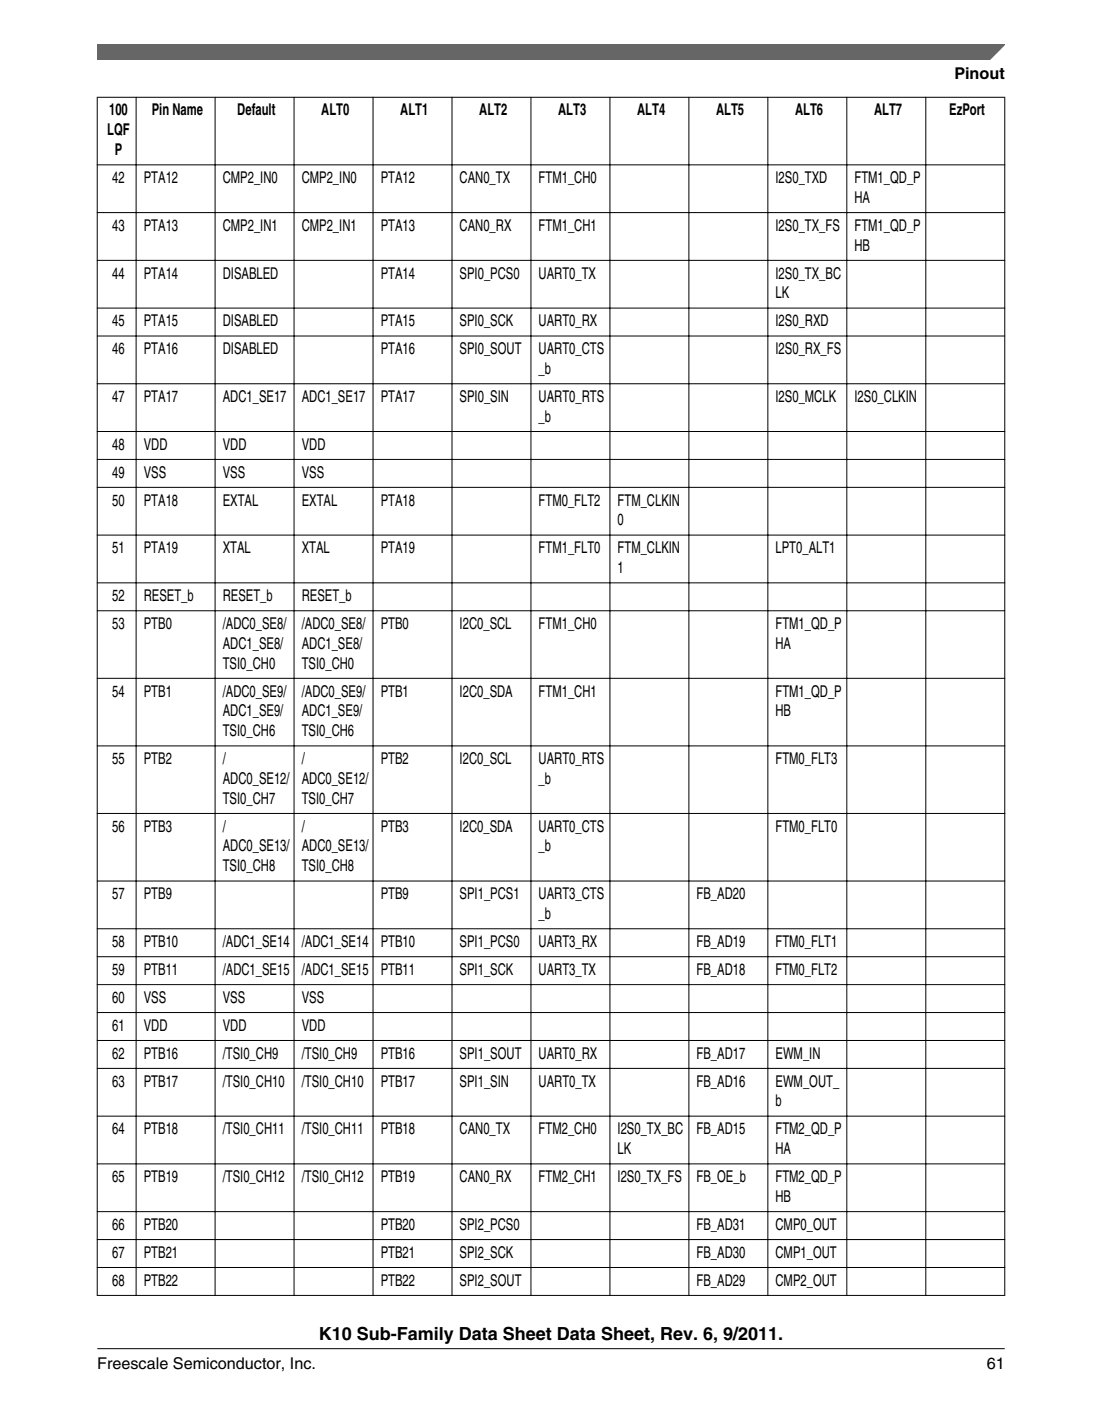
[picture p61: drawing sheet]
<svg xmlns="http://www.w3.org/2000/svg" width="216mm" height="274mm" viewBox="0 0 216 274" stroke-linecap="round" stroke-linejoin="round" font-family="sans-serif">
<defs><g id="words">
<text font-size="3.5" x="62.5" y="262.3">K10 Sub-Family Data Sheet Data Sheet, Rev. 6, 9/2011.</text>
<g font-size="3.2">
<text x="187" y="15.5">Pinout</text>
<text x="21.4" y="22.6">100</text>
<text x="29.7" y="22.6">Pin Name</text>
<text x="46.5" y="22.6">Default</text>
<text x="62.9" y="22.6">ALT0</text>
<text x="78.4" y="22.6">ALT1</text>
<text x="93.9" y="22.6">ALT2</text>
<text x="109.4" y="22.6">ALT3</text>
<text x="124.8" y="22.6">ALT4</text>
<text x="140.3" y="22.6">ALT5</text>
<text x="155.8" y="22.6">ALT6</text>
<text x="171.2" y="22.6">ALT7</text>
<text x="186" y="22.6">EzPort</text>
<text x="21" y="26.5">LQF</text>
<text x="22" y="35.8">42</text>
<text x="22.5" y="30.4">P</text>
<text x="28.2" y="35.8">PTA12</text>
<text x="43.6" y="35.8">CMP2_IN0</text>
<text x="59.1" y="35.8">CMP2_IN0</text>
<text x="74.6" y="35.8">PTA12</text>
<text x="90.1" y="35.8">CAN0_TX</text>
<text x="105.5" y="35.8">FTM1_CH0</text>
<text x="151.9" y="35.8">I2S0_TXD</text>
<text x="167.4" y="35.8">FTM1_QD_P</text>
<text x="167.4" y="39.7">HA</text>
<text x="22" y="45.2">43</text>
<text x="28.2" y="45.2">PTA13</text>
<text x="43.6" y="45.2">CMP2_IN1</text>
<text x="59.1" y="45.2">CMP2_IN1</text>
<text x="74.6" y="45.2">PTA13</text>
<text x="90.1" y="45.2">CAN0_RX</text>
<text x="105.5" y="45.2">FTM1_CH1</text>
<text x="151.9" y="45.2">I2S0_TX_FS</text>
<text x="167.4" y="45.2">FTM1_QD_P</text>
<text x="167.4" y="49.1">HB</text>
<text x="22" y="54.5">44</text>
<text x="28.2" y="54.5">PTA14</text>
<text x="43.6" y="54.5">DISABLED</text>
<text x="74.6" y="54.5">PTA14</text>
<text x="90.1" y="54.5">SPI0_PCS0</text>
<text x="105.5" y="54.5">UART0_TX</text>
<text x="151.9" y="54.5">I2S0_TX_BC</text>
<text x="151.9" y="58.4">LK</text>
<text x="22" y="63.9">45</text>
<text x="28.2" y="63.9">PTA15</text>
<text x="43.6" y="63.9">DISABLED</text>
<text x="74.6" y="63.9">PTA15</text>
<text x="90.1" y="63.9">SPI0_SCK</text>
<text x="105.5" y="63.9">UART0_RX</text>
<text x="151.9" y="63.9">I2S0_RXD</text>
<text x="22" y="69.4">46</text>
<text x="28.2" y="69.4">PTA16</text>
<text x="43.6" y="69.4">DISABLED</text>
<text x="74.6" y="69.4">PTA16</text>
<text x="90.1" y="69.4">SPI0_SOUT</text>
<text x="105.5" y="69.4">UART0_CTS</text>
<text x="151.9" y="69.4">I2S0_RX_FS</text>
<text x="105.5" y="73.2">_b</text>
<text x="22" y="78.7">47</text>
<text x="28.2" y="78.7">PTA17</text>
<text x="43.6" y="78.7">ADC1_SE17</text>
<text x="59.1" y="78.7">ADC1_SE17</text>
<text x="74.6" y="78.7">PTA17</text>
<text x="90.1" y="78.7">SPI0_SIN</text>
<text x="105.5" y="78.7">UART0_RTS</text>
<text x="105.5" y="82.6">_b</text>
<text x="151.9" y="78.7">I2S0_MCLK</text>
<text x="167.4" y="78.7">I2S0_CLKIN</text>
<text x="22" y="88">48</text>
<text x="28.2" y="88">VDD</text>
<text x="43.6" y="88">VDD</text>
<text x="59.1" y="88">VDD</text>
<text x="22" y="93.5">49</text>
<text x="28.2" y="93.5">VSS</text>
<text x="43.6" y="93.5">VSS</text>
<text x="59.1" y="93.5">VSS</text>
<text x="22" y="99">50</text>
<text x="28.2" y="99">PTA18</text>
<text x="43.6" y="99">EXTAL</text>
<text x="59.1" y="99">EXTAL</text>
<text x="74.6" y="99">PTA18</text>
<text x="105.5" y="99">FTM0_FLT2</text>
<text x="121" y="99">FTM_CLKIN</text>
<text x="121" y="102.9">0</text>
<text x="22" y="108.3">51</text>
<text x="28.2" y="108.3">PTA19</text>
<text x="43.6" y="108.3">XTAL</text>
<text x="59.1" y="108.3">XTAL</text>
<text x="74.6" y="108.3">PTA19</text>
<text x="105.5" y="108.3">FTM1_FLT0</text>
<text x="121" y="108.3">FTM_CLKIN</text>
<text x="121" y="112.2">1</text>
<text x="151.9" y="108.3">LPT0_ALT1</text>
<text x="22" y="117.7">52</text>
<text x="28.2" y="117.7">RESET_b</text>
<text x="43.6" y="117.7">RESET_b</text>
<text x="59.1" y="117.7">RESET_b</text>
<text x="22" y="123.2">53</text>
<text x="28.2" y="123.2">PTB0</text>
<text x="43.6" y="123.2">/ADC0_SE8/</text>
<text x="59.1" y="123.2">/ADC0_SE8/</text>
<text x="74.6" y="123.2">PTB0</text>
<text x="90.1" y="123.2">I2C0_SCL</text>
<text x="105.5" y="123.2">FTM1_CH0</text>
<text x="151.9" y="123.2">FTM1_QD_P</text>
<text x="43.6" y="127">ADC1_SE8/</text>
<text x="43.6" y="130.9">TSI0_CH0</text>
<text x="59.1" y="127">ADC1_SE8/</text>
<text x="59.1" y="130.9">TSI0_CH0</text>
<text x="151.9" y="127">HA</text>
<text x="22" y="136.4">54</text>
<text x="28.2" y="136.4">PTB1</text>
<text x="43.6" y="136.4">/ADC0_SE9/</text>
<text x="59.1" y="136.4">/ADC0_SE9/</text>
<text x="74.6" y="136.4">PTB1</text>
<text x="90.1" y="136.4">I2C0_SDA</text>
<text x="105.5" y="136.4">FTM1_CH1</text>
<text x="151.9" y="136.4">FTM1_QD_P</text>
<text x="43.6" y="140.3">ADC1_SE9/</text>
<text x="59.1" y="140.3">ADC1_SE9/</text>
<text x="151.9" y="140.3">HB</text>
<text x="22" y="149.6">55</text>
<text x="28.2" y="149.6">PTB2</text>
<text x="43.6" y="144.1">TSI0_CH6</text>
<text x="43.6" y="149.6">/</text>
<text x="59.1" y="144.1">TSI0_CH6</text>
<text x="59.1" y="149.6">/</text>
<text x="74.6" y="149.6">PTB2</text>
<text x="90.1" y="149.6">I2C0_SCL</text>
<text x="105.5" y="149.6">UART0_RTS</text>
<text x="151.9" y="149.6">FTM0_FLT3</text>
<text x="43.6" y="153.5">ADC0_SE12/</text>
<text x="59.1" y="153.5">ADC0_SE12/</text>
<text x="105.5" y="153.5">_b</text>
<text x="43.6" y="157.4">TSI0_CH7</text>
<text x="59.1" y="157.4">TSI0_CH7</text>
<text x="22" y="162.8">56</text>
<text x="28.2" y="162.8">PTB3</text>
<text x="43.6" y="162.8">/</text>
<text x="43.6" y="166.7">ADC0_SE13/</text>
<text x="59.1" y="162.8">/</text>
<text x="59.1" y="166.7">ADC0_SE13/</text>
<text x="74.6" y="162.8">PTB3</text>
<text x="90.1" y="162.8">I2C0_SDA</text>
<text x="105.5" y="162.8">UART0_CTS</text>
<text x="105.5" y="166.7">_b</text>
<text x="151.9" y="162.8">FTM0_FLT0</text>
<text x="43.6" y="170.6">TSI0_CH8</text>
<text x="59.1" y="170.6">TSI0_CH8</text>
<text x="22" y="176.1">57</text>
<text x="28.2" y="176.1">PTB9</text>
<text x="74.6" y="176.1">PTB9</text>
<text x="90.1" y="176.1">SPI1_PCS1</text>
<text x="105.5" y="176.1">UART3_CTS</text>
<text x="105.5" y="179.9">_b</text>
<text x="136.5" y="176.1">FB_AD20</text>
<text x="22" y="185.4">58</text>
<text x="28.2" y="185.4">PTB10</text>
<text x="43.6" y="185.4">/ADC1_SE14</text>
<text x="59.1" y="185.4">/ADC1_SE14</text>
<text x="74.6" y="185.4">PTB10</text>
<text x="90.1" y="185.4">SPI1_PCS0</text>
<text x="105.5" y="185.4">UART3_RX</text>
<text x="136.5" y="185.4">FB_AD19</text>
<text x="151.9" y="185.4">FTM0_FLT1</text>
<text x="22" y="190.9">59</text>
<text x="28.2" y="190.9">PTB11</text>
<text x="43.6" y="190.9">/ADC1_SE15</text>
<text x="59.1" y="190.9">/ADC1_SE15</text>
<text x="74.6" y="190.9">PTB11</text>
<text x="90.1" y="190.9">SPI1_SCK</text>
<text x="105.5" y="190.9">UART3_TX</text>
<text x="136.5" y="190.9">FB_AD18</text>
<text x="151.9" y="190.9">FTM0_FLT2</text>
<text x="22" y="196.4">60</text>
<text x="28.2" y="196.4">VSS</text>
<text x="43.6" y="196.4">VSS</text>
<text x="59.1" y="196.4">VSS</text>
<text x="22" y="201.8">61</text>
<text x="28.2" y="201.8">VDD</text>
<text x="43.6" y="201.8">VDD</text>
<text x="59.1" y="201.8">VDD</text>
<text x="22" y="207.3">62</text>
<text x="28.2" y="207.3">PTB16</text>
<text x="43.6" y="207.3">/TSI0_CH9</text>
<text x="59.1" y="207.3">/TSI0_CH9</text>
<text x="74.6" y="207.3">PTB16</text>
<text x="90.1" y="207.3">SPI1_SOUT</text>
<text x="105.5" y="207.3">UART0_RX</text>
<text x="136.5" y="207.3">FB_AD17</text>
<text x="151.9" y="207.3">EWM_IN</text>
<text x="22" y="212.8">63</text>
<text x="28.2" y="212.8">PTB17</text>
<text x="43.6" y="212.8">/TSI0_CH10</text>
<text x="59.1" y="212.8">/TSI0_CH10</text>
<text x="74.6" y="212.8">PTB17</text>
<text x="90.1" y="212.8">SPI1_SIN</text>
<text x="105.5" y="212.8">UART0_TX</text>
<text x="136.5" y="212.8">FB_AD16</text>
<text x="151.9" y="212.8">EWM_OUT_</text>
<text x="151.9" y="216.6">b</text>
<text x="22" y="222.1">64</text>
<text x="28.2" y="222.1">PTB18</text>
<text x="43.6" y="222.1">/TSI0_CH11</text>
<text x="59.1" y="222.1">/TSI0_CH11</text>
<text x="74.6" y="222.1">PTB18</text>
<text x="90.1" y="222.1">CAN0_TX</text>
<text x="105.5" y="222.1">FTM2_CH0</text>
<text x="121" y="222.1">I2S0_TX_BC</text>
<text x="121" y="226">LK</text>
<text x="136.5" y="222.1">FB_AD15</text>
<text x="151.9" y="222.1">FTM2_QD_P</text>
<text x="151.9" y="226">HA</text>
<text x="22" y="231.5">65</text>
<text x="28.2" y="231.5">PTB19</text>
<text x="43.6" y="231.5">/TSI0_CH12</text>
<text x="59.1" y="231.5">/TSI0_CH12</text>
<text x="74.6" y="231.5">PTB19</text>
<text x="90.1" y="231.5">CAN0_RX</text>
<text x="105.5" y="231.5">FTM2_CH1</text>
<text x="121" y="231.5">I2S0_TX_FS</text>
<text x="136.5" y="231.5">FB_OE_b</text>
<text x="151.9" y="231.5">FTM2_QD_P</text>
<text x="151.9" y="235.3">HB</text>
<text x="22" y="240.8">66</text>
<text x="28.2" y="240.8">PTB20</text>
<text x="74.6" y="240.8">PTB20</text>
<text x="90.1" y="240.8">SPI2_PCS0</text>
<text x="136.5" y="240.8">FB_AD31</text>
<text x="151.9" y="240.8">CMP0_OUT</text>
<text x="22" y="246.3">67</text>
<text x="22" y="251.7">68</text>
<text x="28.2" y="246.3">PTB21</text>
<text x="28.2" y="251.7">PTB22</text>
<text x="74.6" y="246.3">PTB21</text>
<text x="74.6" y="251.7">PTB22</text>
<text x="90.1" y="246.3">SPI2_SCK</text>
<text x="90.1" y="251.7">SPI2_SOUT</text>
<text x="136.5" y="246.3">FB_AD30</text>
<text x="136.5" y="251.7">FB_AD29</text>
<text x="151.9" y="246.3">CMP1_OUT</text>
<text x="151.9" y="251.7">CMP2_OUT</text>
<text x="19" y="268">Freescale Semiconductor, Inc.</text>
<text x="193.3" y="268">61</text>
</g>
</g></defs>
<g fill="none" stroke="#000" stroke-width=".2">
<path d="M19 19h177.9M19 19v234.7M26.7 19v234.7M42.1 19v234.7M57.6 19v234.7M73.1 19v234.7M88.6 19v234.7M104 19v234.7M119.5 19v234.7M135 19v234.7M150.4 19v234.7M165.9 19v234.7"/>
<path d="M181.4 19v234.7M196.8 19v234.7M19 32.3h177.9M19 41.6h177.9M19 51h177.9M19 60.3h177.9M19 65.8h177.9M19 75.1h177.9M19 84.5h177.9M19 90h177.9M19 95.4h177.9M19 104.8h177.9"/>
<path d="M19 114.1h177.9M19 119.6h177.9M19 132.8h177.9M19 146h177.9M19 159.3h177.9M19 172.5h177.9M19 181.9h177.9M19 187.3h177.9M19 192.8h177.9M19 198.3h177.9M19 203.7h177.9M19 209.2h177.9"/>
<path d="M19 218.5h177.9M19 227.9h177.9M19 237.2h177.9M19 242.7h177.9M19 248.2h177.9M19 253.6h177.9"/>
</g>
<path d="M19 8.7h177.8l-5.6 3h-172.2z" fill="#666"/>
<path d="M19 11.7v-3h177.8l-3 3" fill="none" stroke="#666" stroke-width=".28"/>
<path d="M19 264.1h177.8" fill="none" stroke="#000" stroke-width=".2"/>
<use href="#words"/>
</svg>
